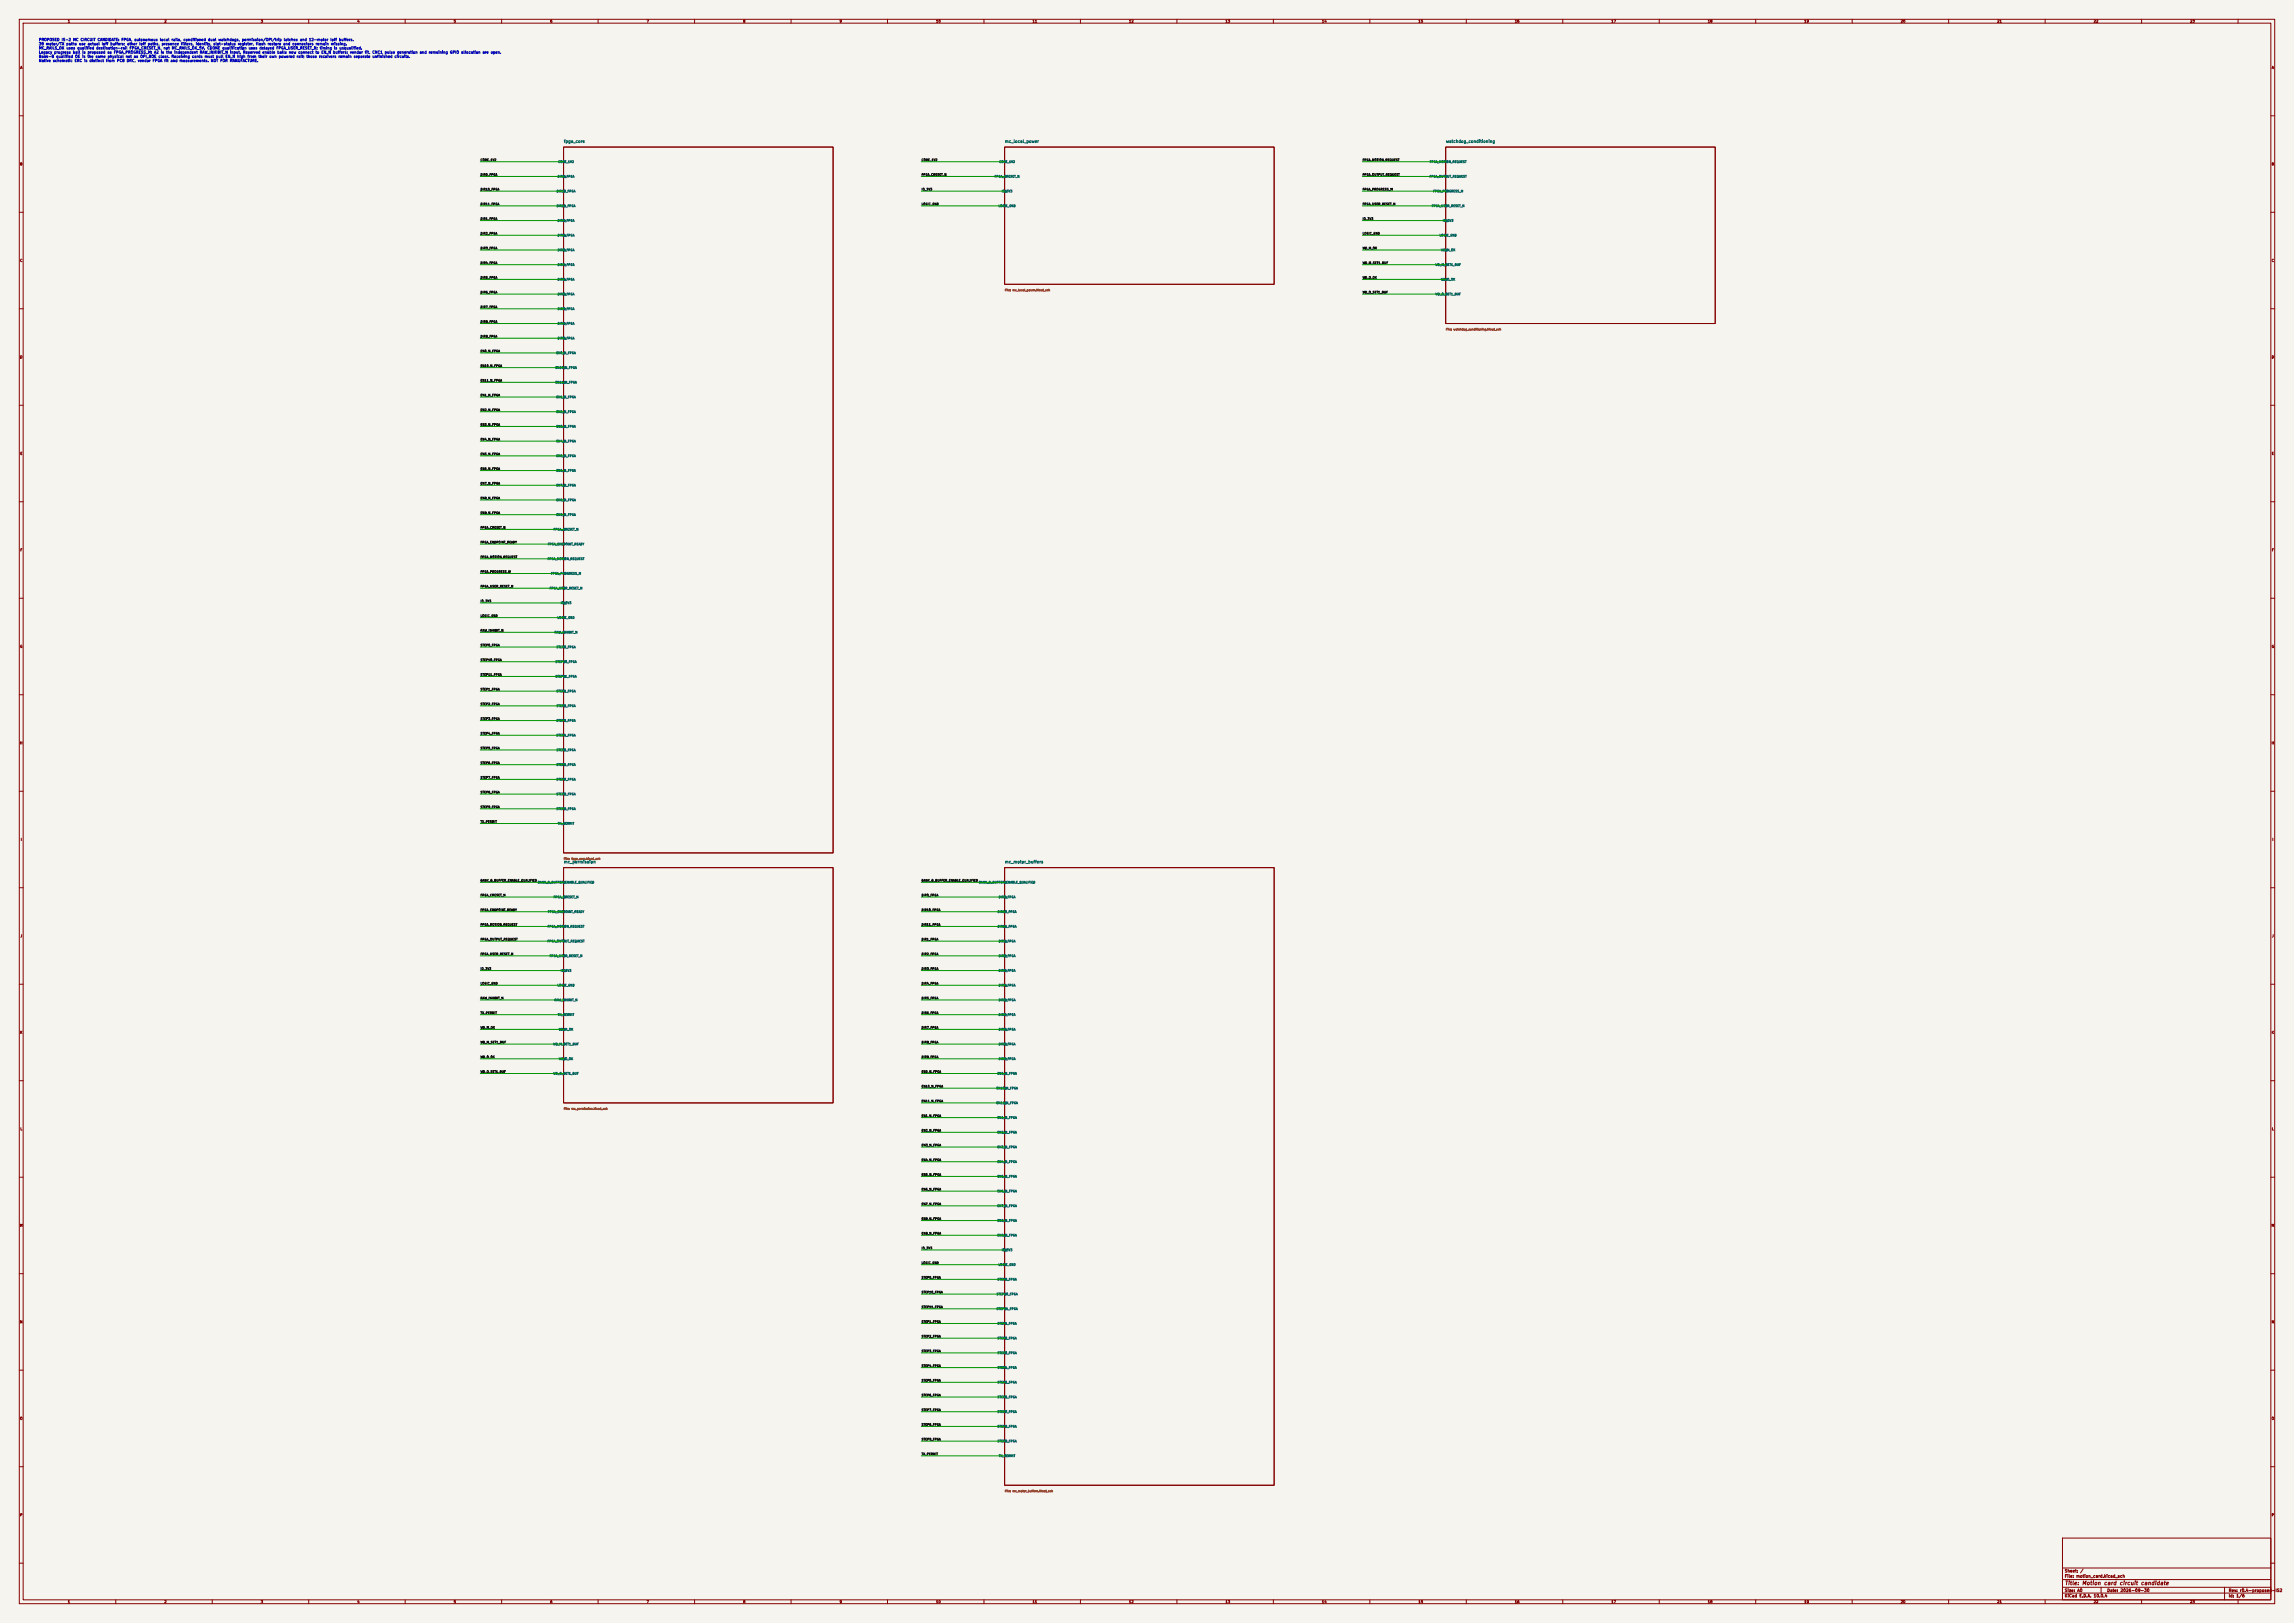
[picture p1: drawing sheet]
<svg xmlns="http://www.w3.org/2000/svg" width="1189mm" height="841mm" viewBox="0 0 1189 841" stroke-linecap="round" stroke-linejoin="round" font-family="sans-serif">
<defs><g id="words">
<text font-size="2" fill="#840000" x="1070" y="822">Title: Motion card circuit candidate</text>
<g font-size="1.5" fill="#006464">
<text x="292" y="74">fpga_core</text>
<text x="521" y="74">mc_local_power</text>
<text x="749" y="74">watchdog_conditioning</text>
<text x="292" y="448">mc_permission</text>
<text x="521" y="448">mc_motor_buffers</text>
</g>
<g font-size="1.5" fill="#840000">
<text x="1070" y="815">Sheet: /</text>
<text x="1070" y="818">File: motion_card.kicad_sch</text>
<text x="1070" y="825">Size: A0</text>
<text x="1092" y="825">Date: 2026-09-30</text>
<text x="1155" y="825">Rev: r0.4-proposed-IS2</text>
<text x="1070" y="828">KiCad E.D.A. 10.0.4</text>
<text x="1155" y="828">Id: 1/6</text>
</g>
<g font-size="1.3" fill="#840000">
<text x="35" y="12">1</text>
<text x="85" y="12">2</text>
<text x="135" y="12">3</text>
<text x="185" y="12">4</text>
<text x="235" y="12">5</text>
<text x="285" y="12">6</text>
<text x="335" y="12">7</text>
<text x="385" y="12">8</text>
<text x="435" y="12">9</text>
<text x="485" y="12">10</text>
<text x="535" y="12">11</text>
<text x="585" y="12">12</text>
<text x="635" y="12">13</text>
<text x="685" y="12">14</text>
<text x="735" y="12">15</text>
<text x="785" y="12">16</text>
<text x="835" y="12">17</text>
<text x="885" y="12">18</text>
<text x="935" y="12">19</text>
<text x="985" y="12">20</text>
<text x="1035" y="12">21</text>
<text x="1085" y="12">22</text>
<text x="1135" y="12">23</text>
<text x="10" y="36">A</text>
<text x="1177" y="36">A</text>
<text x="10" y="86">B</text>
<text x="1177" y="86">B</text>
<text x="10" y="136">C</text>
<text x="1177" y="136">C</text>
<text x="10" y="186">D</text>
<text x="1177" y="186">D</text>
<text x="10" y="236">E</text>
<text x="1177" y="236">E</text>
<text x="10" y="286">F</text>
<text x="1177" y="286">F</text>
<text x="10" y="336">G</text>
<text x="1177" y="336">G</text>
<text x="10" y="386">H</text>
<text x="1177" y="386">H</text>
<text x="11" y="436">I</text>
<text x="1178" y="436">I</text>
<text x="10" y="486">J</text>
<text x="1177" y="486">J</text>
<text x="10" y="536">K</text>
<text x="1177" y="536">K</text>
<text x="10" y="586">L</text>
<text x="1177" y="586">L</text>
<text x="10" y="636">M</text>
<text x="1177" y="636">M</text>
<text x="10" y="686">N</text>
<text x="1177" y="686">N</text>
<text x="10" y="736">O</text>
<text x="1177" y="736">O</text>
<text x="10" y="786">P</text>
<text x="1177" y="786">P</text>
<text x="35" y="831">1</text>
<text x="85" y="831">2</text>
<text x="135" y="831">3</text>
<text x="185" y="831">4</text>
<text x="235" y="831">5</text>
<text x="285" y="831">6</text>
<text x="335" y="831">7</text>
<text x="385" y="831">8</text>
<text x="435" y="831">9</text>
<text x="485" y="831">10</text>
<text x="535" y="831">11</text>
<text x="585" y="831">12</text>
<text x="635" y="831">13</text>
<text x="685" y="831">14</text>
<text x="735" y="831">15</text>
<text x="785" y="831">16</text>
<text x="835" y="831">17</text>
<text x="885" y="831">18</text>
<text x="935" y="831">19</text>
<text x="985" y="831">20</text>
<text x="1035" y="831">21</text>
<text x="1085" y="831">22</text>
<text x="1135" y="831">23</text>
</g>
<g font-size="1.3" fill="#0000c2">
<text x="20" y="22">PROPOSED IS-2 MC CIRCUIT CANDIDATE: FPGA, autonomous local rails, conditioned dual watchdogs, permission/OPI/trip latches and 12-motor Ioff buffers.</text>
<text x="20" y="24">38 motor/TX paths use actual Ioff buffers; other Ioff paths, presence filters, identity, slot-status register, flash restore and connectors remain missing.</text>
<text x="20" y="26">MC_RAILS_OK uses qualified destination-rail FPGA_CRESET_N, not MC_RAILS_OK_5V. CDONE qualification uses delayed FPGA_USER_RESET_N; timing is unqualified.</text>
<text x="20" y="28">Legacy progress ball is proposed as FPGA_PROGRESS_M; A2 is the independent RAW_INHIBIT_N input. Reserved enable balls now connect to EN_N buffers; vendor fit, CNC1 pulse generation and remaining GPIO allocation are open.</text>
<text x="20" y="30">Bank-B qualified OE is the same physical net as OPI_BOE clear. Receiving cards must pull EN_N high from their own powered rail; those receivers remain separate unfinished circuits.</text>
<text x="20" y="32">Native schematic ERC is distinct from PCB DRC, vendor FPGA fit and measurements. NOT FOR MANUFACTURE.</text>
</g>
<g font-size="1.1" fill="#0f0f0f">
<text x="249" y="84">CORE_1V2</text>
<text x="478" y="84">CORE_1V2</text>
<text x="706" y="84">FPGA_MOTION_REQUEST</text>
<text x="249" y="91">DIR0_FPGA</text>
<text x="478" y="91">FPGA_CRESET_N</text>
<text x="706" y="91">FPGA_OUTPUT_REQUEST</text>
<text x="249" y="99">DIR10_FPGA</text>
<text x="478" y="99">IO_3V3</text>
<text x="706" y="99">FPGA_PROGRESS_M</text>
<text x="249" y="107">DIR11_FPGA</text>
<text x="478" y="107">LOGIC_GND</text>
<text x="706" y="107">FPGA_USER_RESET_N</text>
<text x="249" y="114">DIR1_FPGA</text>
<text x="706" y="114">IO_3V3</text>
<text x="249" y="122">DIR2_FPGA</text>
<text x="706" y="122">LOGIC_GND</text>
<text x="249" y="129">DIR3_FPGA</text>
<text x="706" y="129">WD_M_OK</text>
<text x="249" y="137">DIR4_FPGA</text>
<text x="706" y="137">WD_M_SET1_BUF</text>
<text x="249" y="145">DIR5_FPGA</text>
<text x="706" y="145">WD_O_OK</text>
<text x="249" y="152">DIR6_FPGA</text>
<text x="706" y="152">WD_O_SET1_BUF</text>
<text x="249" y="160">DIR7_FPGA</text>
<text x="249" y="168">DIR8_FPGA</text>
<text x="249" y="175">DIR9_FPGA</text>
<text x="249" y="183">EN0_N_FPGA</text>
<text x="249" y="190">EN10_N_FPGA</text>
<text x="249" y="198">EN11_N_FPGA</text>
<text x="249" y="206">EN1_N_FPGA</text>
<text x="249" y="213">EN2_N_FPGA</text>
<text x="249" y="221">EN3_N_FPGA</text>
<text x="249" y="228">EN4_N_FPGA</text>
<text x="249" y="236">EN5_N_FPGA</text>
<text x="249" y="244">EN6_N_FPGA</text>
<text x="249" y="251">EN7_N_FPGA</text>
<text x="249" y="259">EN8_N_FPGA</text>
<text x="249" y="267">EN9_N_FPGA</text>
<text x="249" y="274">FPGA_CRESET_N</text>
<text x="249" y="282">FPGA_ENDPOINT_READY</text>
<text x="249" y="289">FPGA_MOTION_REQUEST</text>
<text x="249" y="297">FPGA_PROGRESS_M</text>
<text x="249" y="305">FPGA_USER_RESET_N</text>
<text x="249" y="312">IO_3V3</text>
<text x="249" y="320">LOGIC_GND</text>
<text x="249" y="328">RAW_INHIBIT_N</text>
<text x="249" y="335">STEP0_FPGA</text>
<text x="249" y="343">STEP10_FPGA</text>
<text x="249" y="350">STEP11_FPGA</text>
<text x="249" y="358">STEP1_FPGA</text>
<text x="249" y="366">STEP2_FPGA</text>
<text x="249" y="373">STEP3_FPGA</text>
<text x="249" y="381">STEP4_FPGA</text>
<text x="249" y="389">STEP5_FPGA</text>
<text x="249" y="396">STEP6_FPGA</text>
<text x="249" y="404">STEP7_FPGA</text>
<text x="249" y="411">STEP8_FPGA</text>
<text x="249" y="419">STEP9_FPGA</text>
<text x="249" y="427">TX_PERMIT</text>
<text x="249" y="457">BANK_B_BUFFER_ENABLE_QUALIFIED</text>
<text x="478" y="457">BANK_B_BUFFER_ENABLE_QUALIFIED</text>
<text x="249" y="465">FPGA_CRESET_N</text>
<text x="478" y="465">DIR0_FPGA</text>
<text x="249" y="472">FPGA_ENDPOINT_READY</text>
<text x="478" y="472">DIR10_FPGA</text>
<text x="249" y="480">FPGA_MOTION_REQUEST</text>
<text x="478" y="480">DIR11_FPGA</text>
<text x="249" y="488">FPGA_OUTPUT_REQUEST</text>
<text x="478" y="488">DIR1_FPGA</text>
<text x="249" y="495">FPGA_USER_RESET_N</text>
<text x="478" y="495">DIR2_FPGA</text>
<text x="249" y="503">IO_3V3</text>
<text x="478" y="503">DIR3_FPGA</text>
<text x="249" y="510">LOGIC_GND</text>
<text x="478" y="510">DIR4_FPGA</text>
<text x="249" y="518">RAW_INHIBIT_N</text>
<text x="478" y="518">DIR5_FPGA</text>
<text x="249" y="526">TX_PERMIT</text>
<text x="478" y="526">DIR6_FPGA</text>
<text x="249" y="533">WD_M_OK</text>
<text x="478" y="533">DIR7_FPGA</text>
<text x="249" y="541">WD_M_SET1_BUF</text>
<text x="478" y="541">DIR8_FPGA</text>
<text x="249" y="549">WD_O_OK</text>
<text x="478" y="549">DIR9_FPGA</text>
<text x="249" y="556">WD_O_SET1_BUF</text>
<text x="478" y="556">EN0_N_FPGA</text>
<text x="478" y="564">EN10_N_FPGA</text>
<text x="478" y="571">EN11_N_FPGA</text>
<text x="478" y="579">EN1_N_FPGA</text>
<text x="478" y="587">EN2_N_FPGA</text>
<text x="478" y="594">EN3_N_FPGA</text>
<text x="478" y="602">EN4_N_FPGA</text>
<text x="478" y="609">EN5_N_FPGA</text>
<text x="478" y="617">EN6_N_FPGA</text>
<text x="478" y="625">EN7_N_FPGA</text>
<text x="478" y="632">EN8_N_FPGA</text>
<text x="478" y="640">EN9_N_FPGA</text>
<text x="478" y="648">IO_3V3</text>
<text x="478" y="655">LOGIC_GND</text>
<text x="478" y="663">STEP0_FPGA</text>
<text x="478" y="670">STEP10_FPGA</text>
<text x="478" y="678">STEP11_FPGA</text>
<text x="478" y="686">STEP1_FPGA</text>
<text x="478" y="693">STEP2_FPGA</text>
<text x="478" y="701">STEP3_FPGA</text>
<text x="478" y="709">STEP4_FPGA</text>
<text x="478" y="716">STEP5_FPGA</text>
<text x="478" y="724">STEP6_FPGA</text>
<text x="478" y="731">STEP7_FPGA</text>
<text x="478" y="739">STEP8_FPGA</text>
<text x="478" y="747">STEP9_FPGA</text>
<text x="478" y="754">TX_PERMIT</text>
</g>
<g font-size="1.1" fill="#006464">
<text x="289" y="85">CORE_1V2</text>
<text x="518" y="85">CORE_1V2</text>
<text x="741" y="85">FPGA_MOTION_REQUEST</text>
<text x="289" y="92">DIR0_FPGA</text>
<text x="515" y="92">FPGA_CRESET_N</text>
<text x="741" y="92">FPGA_OUTPUT_REQUEST</text>
<text x="288" y="100">DIR10_FPGA</text>
<text x="519" y="100">IO_3V3</text>
<text x="743" y="100">FPGA_PROGRESS_M</text>
<text x="288" y="108">DIR11_FPGA</text>
<text x="517" y="108">LOGIC_GND</text>
<text x="742" y="108">FPGA_USER_RESET_N</text>
<text x="289" y="115">DIR1_FPGA</text>
<text x="748" y="115">IO_3V3</text>
<text x="289" y="123">DIR2_FPGA</text>
<text x="746" y="123">LOGIC_GND</text>
<text x="289" y="130">DIR3_FPGA</text>
<text x="747" y="130">WD_M_OK</text>
<text x="289" y="138">DIR4_FPGA</text>
<text x="744" y="138">WD_M_SET1_BUF</text>
<text x="289" y="146">DIR5_FPGA</text>
<text x="747" y="146">WD_O_OK</text>
<text x="289" y="153">DIR6_FPGA</text>
<text x="744" y="153">WD_O_SET1_BUF</text>
<text x="289" y="161">DIR7_FPGA</text>
<text x="289" y="168">DIR8_FPGA</text>
<text x="289" y="176">DIR9_FPGA</text>
<text x="288" y="184">EN0_N_FPGA</text>
<text x="288" y="191">EN10_N_FPGA</text>
<text x="288" y="199">EN11_N_FPGA</text>
<text x="288" y="207">EN1_N_FPGA</text>
<text x="288" y="214">EN2_N_FPGA</text>
<text x="288" y="222">EN3_N_FPGA</text>
<text x="288" y="229">EN4_N_FPGA</text>
<text x="288" y="237">EN5_N_FPGA</text>
<text x="288" y="245">EN6_N_FPGA</text>
<text x="288" y="252">EN7_N_FPGA</text>
<text x="288" y="260">EN8_N_FPGA</text>
<text x="288" y="268">EN9_N_FPGA</text>
<text x="287" y="275">FPGA_CRESET_N</text>
<text x="284" y="283">FPGA_ENDPOINT_READY</text>
<text x="284" y="290">FPGA_MOTION_REQUEST</text>
<text x="285" y="298">FPGA_PROGRESS_M</text>
<text x="285" y="306">FPGA_USER_RESET_N</text>
<text x="290" y="313">IO_3V3</text>
<text x="289" y="321">LOGIC_GND</text>
<text x="287" y="329">RAW_INHIBIT_N</text>
<text x="288" y="336">STEP0_FPGA</text>
<text x="288" y="344">STEP10_FPGA</text>
<text x="288" y="351">STEP11_FPGA</text>
<text x="288" y="359">STEP1_FPGA</text>
<text x="288" y="367">STEP2_FPGA</text>
<text x="288" y="374">STEP3_FPGA</text>
<text x="288" y="382">STEP4_FPGA</text>
<text x="288" y="389">STEP5_FPGA</text>
<text x="288" y="397">STEP6_FPGA</text>
<text x="288" y="405">STEP7_FPGA</text>
<text x="288" y="412">STEP8_FPGA</text>
<text x="288" y="420">STEP9_FPGA</text>
<text x="289" y="428">TX_PERMIT</text>
<text x="279" y="458">BANK_B_BUFFER_ENABLE_QUALIFIED</text>
<text x="507" y="458">BANK_B_BUFFER_ENABLE_QUALIFIED</text>
<text x="287" y="466">FPGA_CRESET_N</text>
<text x="517" y="466">DIR0_FPGA</text>
<text x="284" y="473">FPGA_ENDPOINT_READY</text>
<text x="517" y="473">DIR10_FPGA</text>
<text x="284" y="481">FPGA_MOTION_REQUEST</text>
<text x="517" y="481">DIR11_FPGA</text>
<text x="284" y="489">FPGA_OUTPUT_REQUEST</text>
<text x="517" y="489">DIR1_FPGA</text>
<text x="285" y="496">FPGA_USER_RESET_N</text>
<text x="517" y="496">DIR2_FPGA</text>
<text x="290" y="504">IO_3V3</text>
<text x="517" y="504">DIR3_FPGA</text>
<text x="289" y="511">LOGIC_GND</text>
<text x="517" y="511">DIR4_FPGA</text>
<text x="287" y="519">RAW_INHIBIT_N</text>
<text x="517" y="519">DIR5_FPGA</text>
<text x="289" y="527">TX_PERMIT</text>
<text x="517" y="527">DIR6_FPGA</text>
<text x="289" y="534">WD_M_OK</text>
<text x="517" y="534">DIR7_FPGA</text>
<text x="287" y="542">WD_M_SET1_BUF</text>
<text x="517" y="542">DIR8_FPGA</text>
<text x="290" y="549">WD_O_OK</text>
<text x="517" y="549">DIR9_FPGA</text>
<text x="287" y="557">WD_O_SET1_BUF</text>
<text x="517" y="557">EN0_N_FPGA</text>
<text x="516" y="565">EN10_N_FPGA</text>
<text x="516" y="572">EN11_N_FPGA</text>
<text x="517" y="580">EN1_N_FPGA</text>
<text x="517" y="588">EN2_N_FPGA</text>
<text x="517" y="595">EN3_N_FPGA</text>
<text x="517" y="603">EN4_N_FPGA</text>
<text x="517" y="610">EN5_N_FPGA</text>
<text x="517" y="618">EN6_N_FPGA</text>
<text x="517" y="626">EN7_N_FPGA</text>
<text x="517" y="633">EN8_N_FPGA</text>
<text x="517" y="641">EN9_N_FPGA</text>
<text x="519" y="649">IO_3V3</text>
<text x="517" y="656">LOGIC_GND</text>
<text x="517" y="664">STEP0_FPGA</text>
<text x="516" y="671">STEP10_FPGA</text>
<text x="516" y="679">STEP11_FPGA</text>
<text x="517" y="687">STEP1_FPGA</text>
<text x="517" y="694">STEP2_FPGA</text>
<text x="517" y="702">STEP3_FPGA</text>
<text x="517" y="710">STEP4_FPGA</text>
<text x="517" y="717">STEP5_FPGA</text>
<text x="517" y="725">STEP6_FPGA</text>
<text x="517" y="732">STEP7_FPGA</text>
<text x="517" y="740">STEP8_FPGA</text>
<text x="517" y="748">STEP9_FPGA</text>
<text x="518" y="755">TX_PERMIT</text>
</g>
<g font-size="1" fill="#725600">
<text x="521" y="151">File: mc_local_power.kicad_sch</text>
<text x="749" y="171">File: watchdog_conditioning.kicad_sch</text>
<text x="292" y="446">File: fpga_core.kicad_sch</text>
<text x="292" y="575">File: mc_permission.kicad_sch</text>
<text x="521" y="773">File: mc_motor_buffers.kicad_sch</text>
</g>
</g></defs>
<path d="M0 0h1189v841h-1189z" fill="#f5f4ef" stroke="#f5f4ef" stroke-width=".52"/>
<g fill="none" stroke="#840000" stroke-width=".52">
<path d="M10 10h1169v821h-1169zM12 12h1165v817h-1165zM60 10v2M110 10v2M160 10v2M210 10v2M260 10v2M310 10v2M360 10v2M410 10v2M460 10v2M510 10v2"/>
<path d="M560 10v2M610 10v2M660 10v2M710 10v2M760 10v2M810 10v2M860 10v2M910 10v2M960 10v2M1010 10v2M1060 10v2M1110 10v2"/>
<path d="M1160 10v2M10 60h2M292 76h140v366h-140zM521 76h139v71h-139zM749 76h140v92h-140zM1177 60h2M10 110h2M1177 110h2M10 160h2M1177 160h2M10 210h2M1177 210h2"/>
<path d="M10 260h2M1177 260h2M10 310h2M1177 310h2M10 360h2M1177 360h2M10 410h2M1177 410h2M10 460h2M292 450h140v121h-140zM521 450h139v320h-139zM1177 460h2"/>
<path d="M10 510h2M1177 510h2M10 560h2M1177 560h2M10 610h2M1177 610h2M10 660h2M1177 660h2M10 710h2M1177 710h2M10 760h2M1177 760h2"/>
<path d="M1069 797h108v32h-108zM10 810h2M1069 818h108M1069 812h108M1177 810h2M60 829v2M110 829v2M160 829v2M210 829v2M260 829v2M310 829v2M360 829v2"/>
<path d="M410 829v2M460 829v2M510 829v2M560 829v2M610 829v2M660 829v2M710 829v2M760 829v2M810 829v2M860 829v2M910 829v2M960 829v2"/>
<path d="M1010 829v2M1060 829v2M1069 825h108M1069 822h108M1089 822v3M1110 829v2M1153 822v7M1160 829v2"/>
</g>
<g fill="none" stroke="#006464" stroke-width=".52">
<path d="M292 84l1-1v1zM292 91h1v1zM292 99h1v1zM521 84v-1l1 1h-1zM521 91h1l-1 1zM521 99h1l-1 1v-1zM749 84l1-1v1zM749 91h1v1zM750 99v1l-1-1zM292 107l1-1v1zM292 114h1v1zM521 107v-1l1 1h-1z"/>
<path d="M749 107l1-1v1zM749 114h1v1zM292 122l1-1v1zM292 130l1-1v1zM292 137h1v1zM749 130l1-1v1zM749 137h1v1zM750 121v1h-1zM292 145l1-1v1zM292 152h1v1zM749 152h1v1zM750 144v1h-1z"/>
<path d="M292 160l1-1v1v1zM292 168l1-1v1zM292 175h1v1zM292 183l1-1v1zM292 190h1v1zM292 198h1v1zM292 206l1-1v1zM292 213h1v1zM292 221l1-1v1v1zM292 229l1-1v1zM292 236h1v1zM292 244l1-1v1z"/>
<path d="M292 251h1v1zM292 259h1v1zM292 267l1-1v1zM292 274h1v1zM292 282l1-1v1zM292 290l1-1v1zM292 297h1v1zM292 305l1-1v1zM292 312h1v1zM292 320l1-1v1v1zM292 328l1-1v1zM292 335h1v1z"/>
<path d="M292 343l1-1v1zM292 351l1-1v1zM292 358h1v1zM292 366l1-1v1zM292 373h1v1zM292 381l1-1v1v1zM292 389l1-1v1zM292 396h1v1zM292 404l1-1v1zM292 411h1v1zM292 419h1v1zM292 427l1-1v1z"/>
<path d="M292 457h1v1zM521 457h1l-1 1zM292 465l1-1v1zM292 472h1v1zM521 472h1l-1 1zM521 464l1 1h-1zM292 480h1v1zM292 488l1-1v1zM292 495h1v1zM521 480h1l-1 1zM521 495h1l-1 1zM521 487l1 1h-1z"/>
<path d="M292 503l1-1v1zM292 511l1-1v1zM292 518h1v1zM521 503v-1l1 1h-1zM521 510l1 1h-1zM521 518h1l-1 1v-1zM292 526l1-1v1zM292 533h1v1zM521 525l1 1h-1zM521 533h1l-1 1v-1zM292 541l1-1v1v1zM292 549l1-1v1z"/>
<path d="M292 556h1v1zM521 540l1 1-1 1v-1zM521 548l1 1h-1zM521 556h1l-1 1v-1zM521 563l1 1h-1zM521 571h1l-1 1v-1zM521 579h1l-1 1v-1zM521 586l1 1h-1zM521 594h1l-1 1v-1zM521 601l1 1-1 1v-1zM521 609l1 1h-1zM521 617h1l-1 1v-1z"/>
<path d="M521 624l1 1h-1zM521 632h1l-1 1v-1zM521 640h1l-1 1v-1zM521 647l1 1h-1zM521 655h1l-1 1v-1zM521 662l1 1h-1zM521 670l1 1h-1zM521 678h1l-1 1v-1zM521 685l1 1h-1zM521 693h1l-1 1v-1zM521 700l1 1-1 1v-1zM521 708l1 1h-1z"/>
<path d="M521 716h1l-1 1v-1zM521 723l1 1h-1zM521 731l1 1h-1zM521 739h1l-1 1v-1zM521 746l1 1h-1zM521 754h1l-1 1v-1z"/>
</g>
<g fill="none" stroke="#009600" stroke-width=".52">
<path d="M249 84h43M249 91h43M249 99h43M478 84h43M478 91h43M478 99h43M706 84h43M706 91h43M706 99h43M249 107h43M249 114h43M478 107h43"/>
<path d="M706 107h43M706 114h43M249 122h43M249 130h43M249 137h43M706 122h43M706 130h43M706 137h43M249 145h43M249 152h43M706 145h43M706 152h43"/>
<path d="M249 160h43M249 168h43M249 175h43M249 183h43M249 190h43M249 198h43M249 206h43M249 213h43M249 221h43M249 229h43M249 236h43M249 244h43"/>
<path d="M249 251h43M249 259h43M249 274h43M249 267h43M249 282h43M249 290h43M249 297h43M249 305h43M249 312h43M249 320h43M249 328h43M249 335h43"/>
<path d="M249 343h43M249 351h43M249 358h43M249 366h43M249 373h43M249 381h43M249 389h43M249 396h43M249 404h43M249 411h43M249 419h43M249 427h43"/>
<path d="M249 457h43M478 457h43M249 465h43M249 472h43M478 465h43M478 472h43M249 480h43M249 488h43M249 495h43M478 480h43M478 488h43M478 495h43"/>
<path d="M249 503h43M249 511h43M249 518h43M478 503h43M478 511h43M478 518h43M249 526h43M249 533h43M478 526h43M478 533h43M249 541h43M249 549h43"/>
<path d="M249 556h43M478 541h43M478 549h43M478 556h43M478 564h43M478 571h43M478 579h43M478 587h43M478 594h43M478 602h43M478 610h43M478 617h43"/>
<path d="M478 625h43M478 632h43M478 640h43M478 648h43M478 655h43M478 663h43M478 671h43M478 678h43M478 686h43M478 693h43M478 701h43M478 709h43"/>
<path d="M478 716h43M478 724h43M478 732h43M478 739h43M478 747h43M478 754h43"/>
</g>
<use href="#words"/>
</svg>
